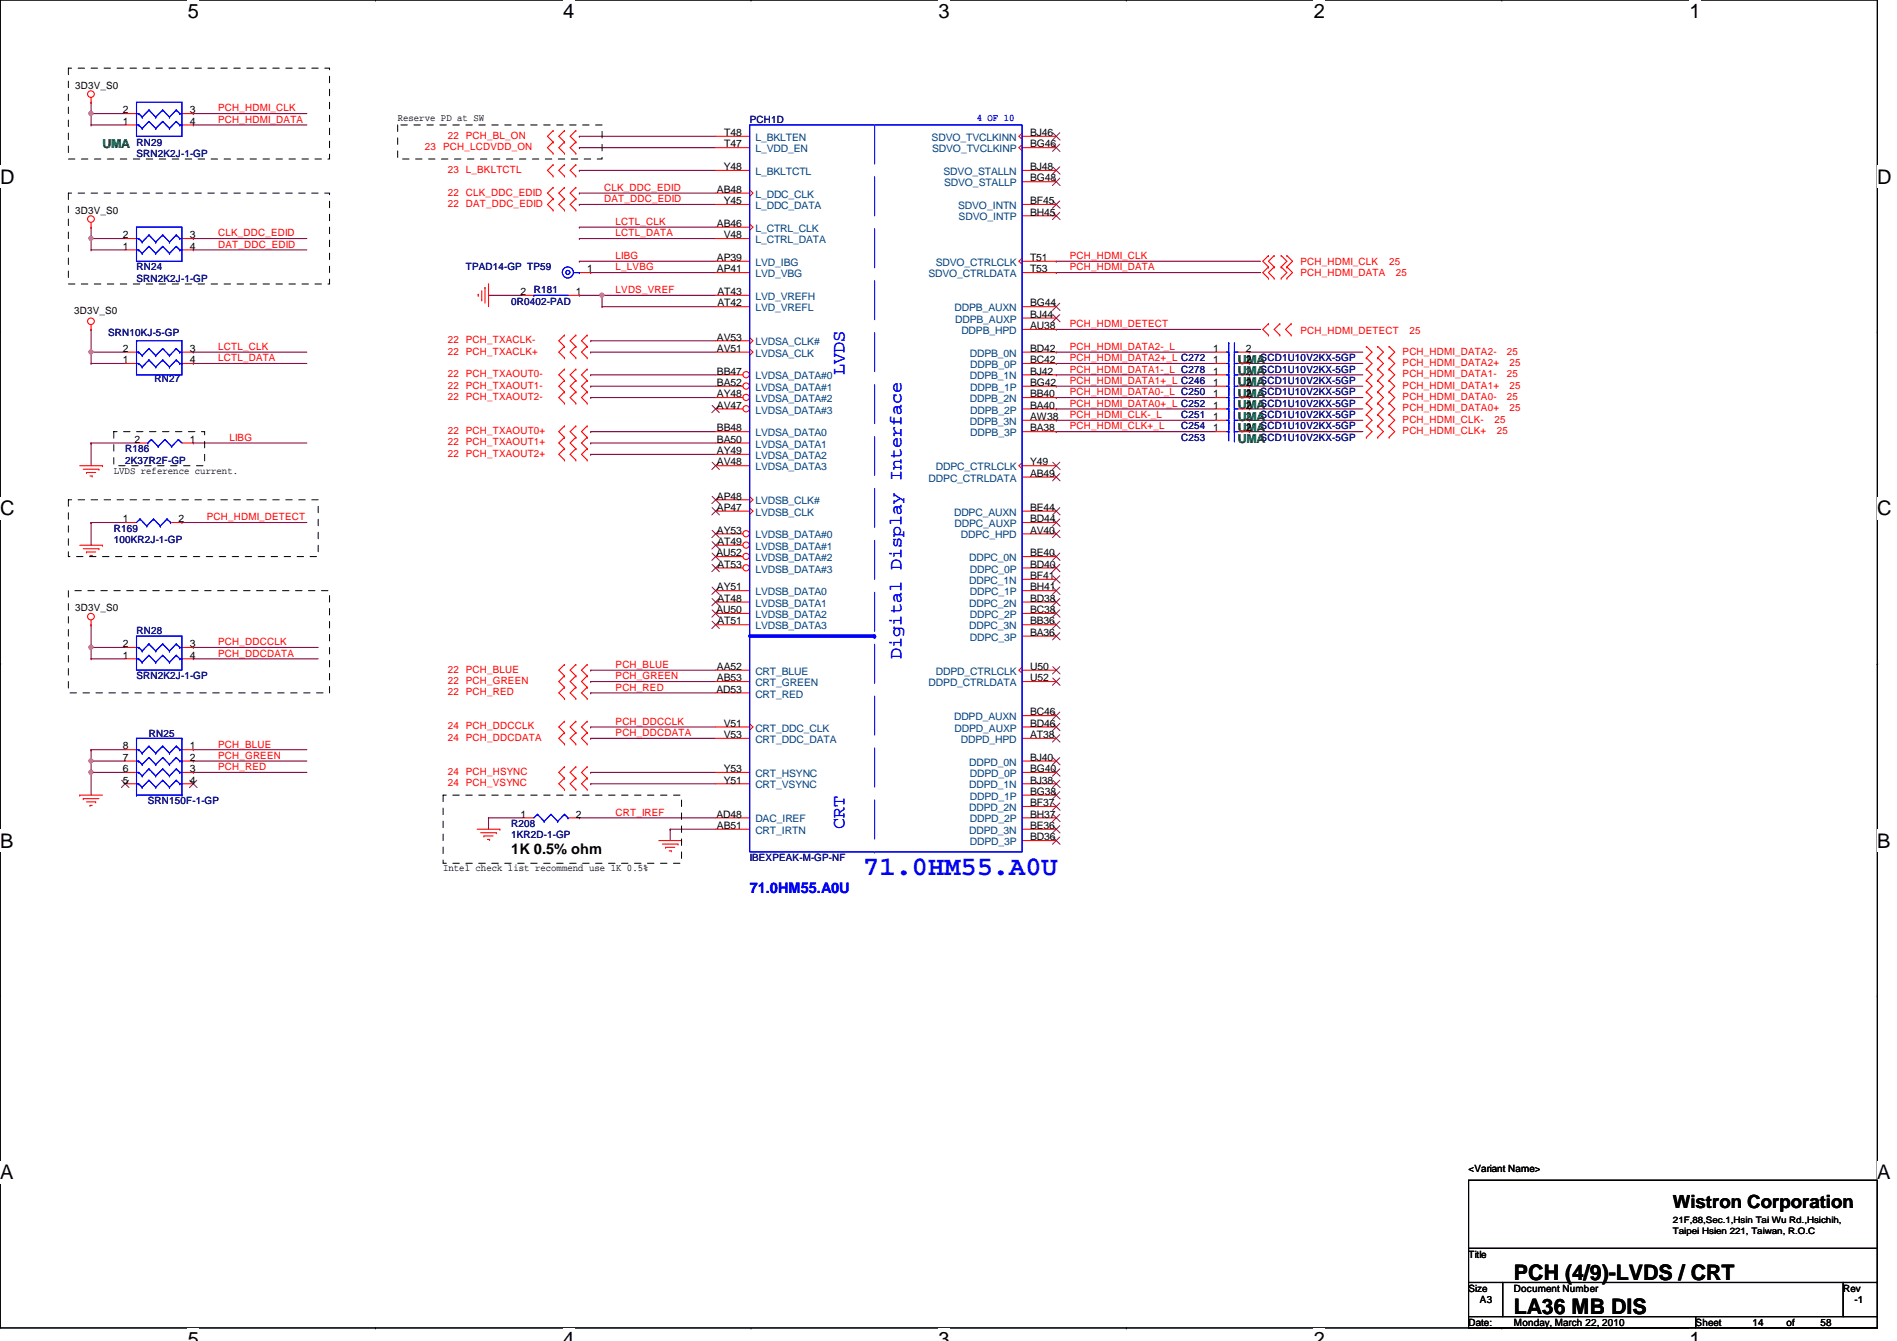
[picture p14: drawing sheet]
<svg xmlns="http://www.w3.org/2000/svg" width="297mm" height="210mm" viewBox="0 0 297 210" stroke-linecap="round" stroke-linejoin="round" font-family="sans-serif">
<defs><g id="words">
<text font-size="4.2" fill="#00f" x="135.2" y="136.9">71.0HM55.A0U</text>
<g font-size="3.3">
<text x="237.1" y="200.3">PCH (4/9)-LVDS / CRT</text>
<text x="237.1" y="205.7">LA36 MB DIS</text>
</g>
<g font-size="3.1">
<text x="29.4" y="2.8">5</text>
<text x="88.2" y="2.8">4</text>
<text x="147" y="2.8">3</text>
<text x="205.7" y="2.8">2</text>
<text x="264.5" y="2.8">1</text>
<text x="0" y="28.7">D</text>
<text x="294" y="28.7">D</text>
<text x="0" y="80.7">C</text>
<text x="294" y="80.7">C</text>
<text x="0" y="132.7">B</text>
<text x="294" y="132.7">B</text>
<text x="0" y="184.6">A</text>
<text x="294" y="184.6">A</text>
<text x="29.4" y="210.7">5</text>
<text x="88.2" y="210.7">4</text>
<text x="147" y="210.7">3</text>
<text x="205.7" y="210.7">2</text>
<text x="264.5" y="210.7">1</text>
</g>
<g font-size="2.8" fill="#00f">
<text x="132.2" y="58.7" transform="rotate(-90 132.2 58.7)">LVDS</text>
<text x="141.1" y="103.1" transform="rotate(-90 141.1 103.1)">Digital Display Interface</text>
<text x="132.2" y="129.8" transform="rotate(-90 132.2 129.8)">CRT</text>
</g>
<text font-size="2.8" x="262" y="189.1">Wistron Corporation</text>
<text font-size="2.3" x="80" y="133.7">1K 0.5% ohm</text>
<text font-size="2.3" fill="#00f" x="117.4" y="139.7">71.0HM55.A0U</text>
<g font-size="1.9" fill="#008000">
<text x="16" y="23.2">UMA</text>
<text x="193.8" y="56.9">UMA</text>
<text x="193.8" y="58.7">UMA</text>
<text x="193.8" y="60.5">UMA</text>
<text x="193.8" y="62.3">UMA</text>
<text x="193.8" y="64.1">UMA</text>
<text x="193.8" y="65.8">UMA</text>
<text x="193.8" y="67.6">UMA</text>
<text x="193.8" y="69.4">UMA</text>
</g>
<g font-size="1.6">
<text x="11.8" y="13.9">3D3V_S0</text>
<text x="19.3" y="17.7">2</text>
<text x="29.7" y="17.7">3</text>
<text x="19.3" y="19.5">1</text>
<text x="29.7" y="19.5">4</text>
<text x="62.3" y="19">Reserve PD at SW</text>
<text x="113.4" y="21.3">T48</text>
<text x="113.4" y="23.1">T47</text>
<text x="161.3" y="23.1">BG46</text>
<text x="161.3" y="21.3">BJ46</text>
<text x="113.3" y="26.6">Y48</text>
<text x="161.3" y="28.4">BG48</text>
<text x="161.3" y="26.6">BJ48</text>
<text x="11.8" y="33.4">3D3V_S0</text>
<text x="112.3" y="35.5">AB46</text>
<text x="112.3" y="30.2">AB48</text>
<text x="113.3" y="32">Y45</text>
<text x="161.3" y="33.7">BH45</text>
<text x="161.3" y="32">BF45</text>
<text x="19.3" y="39.1">1</text>
<text x="19.3" y="37.3">2</text>
<text x="29.7" y="37.3">3</text>
<text x="29.7" y="39.1">4</text>
<text x="112.3" y="40.9">AP39</text>
<text x="113.3" y="37.3">V48</text>
<text x="161.3" y="40.9">T51</text>
<text x="81.5" y="46.2">2</text>
<text x="90.2" y="46.2">1</text>
<text x="91.9" y="42.6">1</text>
<text x="112.3" y="42.6">AP41</text>
<text x="112.3" y="46.2">AT43</text>
<text x="112.3" y="48">AT42</text>
<text x="161.3" y="42.6">T53</text>
<text x="161.3" y="48">BG44</text>
<text x="11.6" y="49.1">3D3V_S0</text>
<text x="112.3" y="53.3">AV53</text>
<text x="161.3" y="49.7">BJ44</text>
<text x="161.3" y="51.5">AU38</text>
<text x="19.3" y="56.9">1</text>
<text x="19.3" y="55.1">2</text>
<text x="29.7" y="55.1">3</text>
<text x="29.7" y="56.9">4</text>
<text x="112.3" y="55.1">AV51</text>
<text x="112.3" y="58.6">BB47</text>
<text x="161.3" y="55.1">BD42</text>
<text x="161.3" y="58.6">BJ42</text>
<text x="161.3" y="56.9">BC42</text>
<text x="189.9" y="58.6">1</text>
<text x="189.9" y="55.1">1</text>
<text x="189.9" y="56.9">1</text>
<text x="195.1" y="58.6">2</text>
<text x="195.1" y="55.1">2</text>
<text x="195.1" y="56.9">2</text>
<text x="112.3" y="60.4">BA52</text>
<text x="112.3" y="62.2">AY48</text>
<text x="112.3" y="64">AV47</text>
<text x="161.3" y="62.2">BB40</text>
<text x="161.3" y="65.7">AW38</text>
<text x="161.3" y="60.4">BG42</text>
<text x="161.3" y="64">BA40</text>
<text x="189.9" y="60.4">1</text>
<text x="189.9" y="65.7">1</text>
<text x="189.9" y="62.2">1</text>
<text x="189.9" y="64">1</text>
<text x="195.1" y="60.4">2</text>
<text x="195.1" y="65.7">2</text>
<text x="195.1" y="62.2">2</text>
<text x="195.1" y="64">2</text>
<text x="21" y="69.3">2</text>
<text x="29.7" y="69.3">1</text>
<text x="112.3" y="67.5">BB48</text>
<text x="112.3" y="69.3">BA50</text>
<text x="112.3" y="71.1">AY49</text>
<text x="161.3" y="67.5">BA38</text>
<text x="189.9" y="67.5">1</text>
<text x="195.1" y="67.5">2</text>
<text x="17.8" y="74.1">LVDS reference current.</text>
<text x="112.3" y="72.9">AV48</text>
<text x="161.3" y="72.9">Y49</text>
<text x="161.3" y="74.6">AB49</text>
<text x="19.3" y="81.7">1</text>
<text x="27.9" y="81.7">2</text>
<text x="112.3" y="78.2">AP48</text>
<text x="112.3" y="80">AP47</text>
<text x="112.3" y="83.5">AY53</text>
<text x="161.3" y="80">BE44</text>
<text x="161.3" y="81.7">BD44</text>
<text x="161.3" y="83.5">AV40</text>
<text x="112.2" y="87.1">AU52</text>
<text x="112.3" y="85.3">AT49</text>
<text x="112.3" y="88.9">AT53</text>
<text x="161.3" y="87.1">BE40</text>
<text x="161.3" y="88.9">BD40</text>
<text x="11.8" y="95.7">3D3V_S0</text>
<text x="112.2" y="96">AU50</text>
<text x="112.3" y="92.4">AY51</text>
<text x="112.3" y="94.2">AT48</text>
<text x="161.3" y="90.6">BF41</text>
<text x="161.3" y="94.2">BD38</text>
<text x="161.3" y="92.4">BH41</text>
<text x="161.3" y="96">BC38</text>
<text x="19.3" y="101.3">2</text>
<text x="29.7" y="101.3">3</text>
<text x="112.3" y="97.7">AT51</text>
<text x="161.3" y="97.7">BB36</text>
<text x="161.3" y="99.5">BA36</text>
<text x="19.3" y="103.1">1</text>
<text x="29.7" y="103.1">4</text>
<text x="112.3" y="104.9">AA52</text>
<text x="112.3" y="106.6">AB53</text>
<text x="161.3" y="104.9">U50</text>
<text x="161.3" y="106.6">U52</text>
<text x="112.2" y="108.4">AD53</text>
<text x="113.3" y="113.7">V51</text>
<text x="161.3" y="112">BC46</text>
<text x="161.3" y="113.7">BD46</text>
<text x="19.3" y="119.1">7</text>
<text x="19.3" y="117.3">8</text>
<text x="29.7" y="117.3">1</text>
<text x="29.7" y="119.1">2</text>
<text x="113.3" y="115.5">V53</text>
<text x="161.3" y="119.1">BJ40</text>
<text x="161.3" y="115.5">AT38</text>
<text x="19.3" y="122.6">5</text>
<text x="19.3" y="120.9">6</text>
<text x="29.7" y="120.9">3</text>
<text x="29.7" y="122.6">4</text>
<text x="113.3" y="120.9">Y53</text>
<text x="113.3" y="122.6">Y51</text>
<text x="161.3" y="122.6">BJ38</text>
<text x="161.3" y="120.9">BG40</text>
<text x="161.3" y="124.4">BG38</text>
<text x="81.5" y="128">1</text>
<text x="90.2" y="128">2</text>
<text x="112.2" y="128">AD48</text>
<text x="112.3" y="129.8">AB51</text>
<text x="161.3" y="126.2">BF37</text>
<text x="161.3" y="129.8">BE36</text>
<text x="161.3" y="128">BH37</text>
<text x="161.3" y="131.5">BD36</text>
<text x="69.4" y="136.4">Intel check list recommend use 1K 0.5%</text>
<text x="230" y="183.5">&lt;Variant Name&gt;</text>
<text x="230" y="196.8">Title</text>
<text x="230" y="202.2">Size</text>
<text x="231.7" y="204">A3</text>
<text x="237.1" y="202.2">Document Number</text>
<text x="288.6" y="202.2">Rev</text>
<text x="290.4" y="204">-1</text>
<text x="230" y="207.5">Date:</text>
<text x="237.1" y="207.5">Monday, March 22, 2010</text>
<text x="265.5" y="207.5">Sheet</text>
<text x="274.4" y="207.5">14</text>
<text x="279.7" y="207.5">of</text>
<text x="285.1" y="207.5">58</text>
</g>
<g font-size="1.6" fill="#f00">
<text x="34.2" y="17.4">PCH_HDMI_CLK</text>
<text x="34.2" y="19.2">PCH_HDMI_DATA</text>
<text x="66.5" y="23.5">23 PCH_LCDVDD_ON</text>
<text x="70.1" y="21.7">22 PCH_BL_ON</text>
<text x="70.1" y="27.1">23 L_BKLTCTL</text>
<text x="94.6" y="29.9">CLK_DDC_EDID</text>
<text x="70.1" y="32.4">22 DAT_DDC_EDID</text>
<text x="70.1" y="30.6">22 CLK_DDC_EDID</text>
<text x="94.6" y="31.7">DAT_DDC_EDID</text>
<text x="96.4" y="35.2">LCTL_CLK</text>
<text x="34.2" y="38.8">DAT_DDC_EDID</text>
<text x="34.2" y="37">CLK_DDC_EDID</text>
<text x="96.4" y="37">LCTL_DATA</text>
<text x="96.4" y="40.6">LIBG</text>
<text x="167.5" y="40.6">PCH_HDMI_CLK</text>
<text x="203.6" y="41.4">PCH_HDMI_CLK</text>
<text x="217.5" y="41.4">25</text>
<text x="96.4" y="42.3">L_LVBG</text>
<text x="96.4" y="45.9">LVDS_VREF</text>
<text x="167.5" y="42.3">PCH_HDMI_DATA</text>
<text x="203.6" y="43.2">PCH_HDMI_DATA</text>
<text x="218.6" y="43.2">25</text>
<text x="70.1" y="53.7">22 PCH_TXACLK-</text>
<text x="167.5" y="51.2">PCH_HDMI_DETECT</text>
<text x="203.6" y="52.3">PCH_HDMI_DETECT</text>
<text x="220.7" y="52.3">25</text>
<text x="34.2" y="56.6">LCTL_DATA</text>
<text x="34.2" y="54.8">LCTL_CLK</text>
<text x="70.1" y="59.1">22 PCH_TXAOUT0-</text>
<text x="70.1" y="55.5">22 PCH_TXACLK+</text>
<text x="167.5" y="56.6">PCH_HDMI_DATA2+_L C272</text>
<text x="167.5" y="54.8">PCH_HDMI_DATA2-_L</text>
<text x="167.5" y="58.3">PCH_HDMI_DATA1-_L C278</text>
<text x="219.6" y="57.3">PCH_HDMI_DATA2+</text>
<text x="219.6" y="55.5">PCH_HDMI_DATA2-</text>
<text x="219.6" y="59.1">PCH_HDMI_DATA1-</text>
<text x="236" y="55.5">25</text>
<text x="236" y="59.1">25</text>
<text x="236.3" y="57.3">25</text>
<text x="70.1" y="60.8">22 PCH_TXAOUT1-</text>
<text x="70.1" y="62.6">22 PCH_TXAOUT2-</text>
<text x="167.5" y="60.1">PCH_HDMI_DATA1+_L C246</text>
<text x="167.5" y="63.7">PCH_HDMI_DATA0+_L C252</text>
<text x="167.5" y="65.4">PCH_HDMI_CLK-_L</text>
<text x="167.5" y="61.9">PCH_HDMI_DATA0-_L C250</text>
<text x="219.6" y="60.8">PCH_HDMI_DATA1+</text>
<text x="219.6" y="64.4">PCH_HDMI_DATA0+</text>
<text x="219.6" y="62.6">PCH_HDMI_DATA0-</text>
<text x="236" y="62.6">25</text>
<text x="236.3" y="60.8">25</text>
<text x="236.3" y="64.4">25</text>
<text x="35.9" y="69">LIBG</text>
<text x="70.1" y="67.9">22 PCH_TXAOUT0+</text>
<text x="70.1" y="69.7">22 PCH_TXAOUT1+</text>
<text x="70.1" y="71.5">22 PCH_TXAOUT2+</text>
<text x="167.5" y="67.2">PCH_HDMI_CLK+_L</text>
<text x="219.6" y="67.9">PCH_HDMI_CLK+</text>
<text x="219.6" y="66.2">PCH_HDMI_CLK-</text>
<text x="234" y="66.2">25</text>
<text x="234.4" y="67.9">25</text>
<text x="32.4" y="81.4">PCH_HDMI_DETECT</text>
<text x="34.2" y="101">PCH_DDCCLK</text>
<text x="34.2" y="102.8">PCH_DDCDATA</text>
<text x="70.1" y="105.3">22 PCH_BLUE</text>
<text x="70.1" y="107.1">22 PCH_GREEN</text>
<text x="96.4" y="104.6">PCH_BLUE</text>
<text x="96.4" y="106.3">PCH_GREEN</text>
<text x="70.1" y="108.8">22 PCH_RED</text>
<text x="96.4" y="108.1">PCH_RED</text>
<text x="96.4" y="113.5">PCH_DDCCLK</text>
<text x="34.2" y="117">PCH_BLUE</text>
<text x="34.2" y="118.8">PCH_GREEN</text>
<text x="70.1" y="114.2">24 PCH_DDCCLK</text>
<text x="70.1" y="116">24 PCH_DDCDATA</text>
<text x="96.4" y="115.2">PCH_DDCDATA</text>
<text x="34.2" y="120.6">PCH_RED</text>
<text x="70.1" y="121.3">24 PCH_HSYNC</text>
<text x="70.1" y="123.1">24 PCH_VSYNC</text>
<text x="96.4" y="127.7">CRT_IREF</text>
</g>
<g font-size="1.6" fill="#000080">
<text x="21.4" y="22.8">RN29</text>
<text x="117.4" y="19.2">PCH1D</text>
<text x="21.4" y="24.6">SRN2K2J-1-GP</text>
<text x="21.4" y="42.3">RN24</text>
<text x="21.4" y="44.1">SRN2K2J-1-GP</text>
<text x="72.9" y="42.3">TPAD14-GP TP59</text>
<text x="80" y="47.7">0R0402-PAD</text>
<text x="83.6" y="45.9">R181</text>
<text x="16.9" y="52.7">SRN10KJ-5-GP</text>
<text x="24.2" y="59.8">RN27</text>
<text x="197.4" y="56.6">SCD1U10V2KX-5GP</text>
<text x="197.4" y="58.3">SCD1U10V2KX-5GP</text>
<text x="185" y="65.4">C251</text>
<text x="197.4" y="60.1">SCD1U10V2KX-5GP</text>
<text x="197.4" y="61.9">SCD1U10V2KX-5GP</text>
<text x="197.4" y="63.7">SCD1U10V2KX-5GP</text>
<text x="197.4" y="65.4">SCD1U10V2KX-5GP</text>
<text x="19.6" y="70.8">R186</text>
<text x="185" y="67.2">C254</text>
<text x="185" y="69">C253</text>
<text x="197.4" y="67.2">SCD1U10V2KX-5GP</text>
<text x="197.4" y="69">SCD1U10V2KX-5GP</text>
<text x="19.6" y="72.6">2K37R2F-GP</text>
<text x="17.8" y="83.2">R169</text>
<text x="17.8" y="85">100KR2J-1-GP</text>
<text x="21.4" y="99.2">RN28</text>
<text x="21.4" y="106.3">SRN2K2J-1-GP</text>
<text x="23.3" y="115.4">RN25</text>
<text x="23.2" y="125.9">SRN150F-1-GP</text>
<text x="80" y="129.5">R208</text>
<text x="80" y="131.2">1KR2D-1-GP</text>
<text x="117.4" y="134.8">IBEXPEAK-M-GP-NF</text>
</g>
<g font-size="1.6" fill="#004080">
<text x="118.3" y="22.1">L_BKLTEN</text>
<text x="118.3" y="23.8">L_VDD_EN</text>
<text x="145.9" y="22.1">SDVO_TVCLKINN</text>
<text x="146" y="23.8">SDVO_TVCLKINP</text>
<text x="118.3" y="27.4">L_BKLTCTL</text>
<text x="147.7" y="27.4">SDVO_STALLN</text>
<text x="147.8" y="29.2">SDVO_STALLP</text>
<text x="118.3" y="30.9">L_DDC_CLK</text>
<text x="118.3" y="32.7">L_DDC_DATA</text>
<text x="150" y="32.7">SDVO_INTN</text>
<text x="150.1" y="34.5">SDVO_INTP</text>
<text x="118.3" y="36.3">L_CTRL_CLK</text>
<text x="118.3" y="38.1">L_CTRL_DATA</text>
<text x="118.3" y="41.6">LVD_IBG</text>
<text x="146.5" y="41.6">SDVO_CTRLCLK</text>
<text x="118.3" y="46.9">LVD_VREFH</text>
<text x="118.3" y="43.4">LVD_VBG</text>
<text x="145.4" y="43.4">SDVO_CTRLDATA</text>
<text x="118.3" y="48.7">LVD_VREFL</text>
<text x="149.5" y="48.7">DDPB_AUXN</text>
<text x="149.6" y="50.5">DDPB_AUXP</text>
<text x="150.5" y="52.3">DDPB_HPD</text>
<text x="118.3" y="54.1">LVDSA_CLK#</text>
<text x="118.3" y="55.8">LVDSA_CLK</text>
<text x="118.3" y="59.4">LVDSA_DATA#0</text>
<text x="151.8" y="55.8">DDPB_0N</text>
<text x="151.8" y="59.4">DDPB_1N</text>
<text x="151.9" y="57.6">DDPB_0P</text>
<text x="118.3" y="61.2">LVDSA_DATA#1</text>
<text x="118.3" y="62.9">LVDSA_DATA#2</text>
<text x="118.3" y="64.7">LVDSA_DATA#3</text>
<text x="151.8" y="62.9">DDPB_2N</text>
<text x="151.9" y="61.2">DDPB_1P</text>
<text x="151.9" y="64.7">DDPB_2P</text>
<text x="118.3" y="68.3">LVDSA_DATA0</text>
<text x="118.3" y="70.1">LVDSA_DATA1</text>
<text x="118.3" y="71.8">LVDSA_DATA2</text>
<text x="151.8" y="66.5">DDPB_3N</text>
<text x="151.9" y="68.3">DDPB_3P</text>
<text x="118.3" y="73.6">LVDSA_DATA3</text>
<text x="145.4" y="75.4">DDPC_CTRLDATA</text>
<text x="146.6" y="73.6">DDPC_CTRLCLK</text>
<text x="118.3" y="79">LVDSB_CLK#</text>
<text x="118.3" y="80.7">LVDSB_CLK</text>
<text x="149.4" y="80.7">DDPC_AUXN</text>
<text x="149.5" y="82.5">DDPC_AUXP</text>
<text x="118.3" y="84.3">LVDSB_DATA#0</text>
<text x="118.3" y="86.1">LVDSB_DATA#1</text>
<text x="118.3" y="87.8">LVDSB_DATA#2</text>
<text x="118.3" y="89.6">LVDSB_DATA#3</text>
<text x="150.4" y="84.3">DDPC_HPD</text>
<text x="151.8" y="87.8">DDPC_0N</text>
<text x="151.8" y="89.6">DDPC_0P</text>
<text x="118.3" y="93.2">LVDSB_DATA0</text>
<text x="118.3" y="95">LVDSB_DATA1</text>
<text x="151.8" y="91.4">DDPC_1N</text>
<text x="151.8" y="95">DDPC_2N</text>
<text x="151.8" y="93.2">DDPC_1P</text>
<text x="118.3" y="96.7">LVDSB_DATA2</text>
<text x="118.3" y="98.5">LVDSB_DATA3</text>
<text x="151.8" y="98.5">DDPC_3N</text>
<text x="151.8" y="96.7">DDPC_2P</text>
<text x="151.8" y="100.3">DDPC_3P</text>
<text x="118.3" y="105.6">CRT_BLUE</text>
<text x="118.3" y="107.4">CRT_GREEN</text>
<text x="145.4" y="107.4">DDPD_CTRLDATA</text>
<text x="146.6" y="105.6">DDPD_CTRLCLK</text>
<text x="118.3" y="109.2">CRT_RED</text>
<text x="149.4" y="112.7">DDPD_AUXN</text>
<text x="118.3" y="114.5">CRT_DDC_CLK</text>
<text x="118.3" y="116.3">CRT_DDC_DATA</text>
<text x="149.5" y="114.5">DDPD_AUXP</text>
<text x="150.4" y="116.3">DDPD_HPD</text>
<text x="151.8" y="119.8">DDPD_0N</text>
<text x="118.3" y="121.6">CRT_HSYNC</text>
<text x="118.3" y="123.4">CRT_VSYNC</text>
<text x="151.8" y="123.4">DDPD_1N</text>
<text x="151.8" y="121.6">DDPD_0P</text>
<text x="151.8" y="125.2">DDPD_1P</text>
<text x="118.3" y="130.5">CRT_IRTN</text>
<text x="118.3" y="128.7">DAC_IREF</text>
<text x="151.8" y="127">DDPD_2N</text>
<text x="151.8" y="130.5">DDPD_3N</text>
<text x="151.8" y="128.7">DDPD_2P</text>
<text x="151.8" y="132.3">DDPD_3P</text>
</g>
<text font-size="1.6" fill="#00f" x="152.9" y="19">4 OF 10</text>
<g font-size="1.4">
<text x="262" y="191.4">21F,88,Sec.1,Hsin Tai Wu Rd.,Hsichih,</text>
<text x="262" y="193.2">Taipei Hsien 221, Taiwan, R.O.C</text>
</g>
</g></defs>
<path d="M0 0h294v207.9h-294z" fill="none" stroke="#000" stroke-width=".17"/>
<g fill="#fff">
<path d="M29.4 0h1.8v3.5h-1.8z"/>
<path d="M29.4 207.9h1.8v2h-1.8z"/>
</g>
<path d="M58.8 0h.1M58.8 207.9h.1" fill="none" stroke="#000" stroke-width=".17"/>
<g fill="#fff">
<path d="M88.2 0h1.7v3.5h-1.7z"/>
<path d="M88.2 207.9h1.7v2h-1.7z"/>
</g>
<path d="M117.6 0h.1M117.6 207.9h.1" fill="none" stroke="#000" stroke-width=".17"/>
<g fill="#fff">
<path d="M147 0h1.7v3.5h-1.7z"/>
<path d="M147 207.9h1.7v2h-1.7z"/>
</g>
<path d="M176.4 0h.1M176.4 207.9h.1" fill="none" stroke="#000" stroke-width=".17"/>
<g fill="#fff">
<path d="M205.7 0h1.8v3.5h-1.8z"/>
<path d="M205.7 207.9h1.8v2h-1.8z"/>
</g>
<path d="M235.2 0h.1M235.2 207.9h.1" fill="none" stroke="#000" stroke-width=".17"/>
<g fill="#fff">
<path d="M264.5 0h1.8v3.5h-1.8z"/>
<path d="M264.5 207.9h1.8v2h-1.8z"/>
<path d="M0 26h2.3v3.4h-2.3z"/>
<path d="M294 26h2.2v3.4h-2.2z"/>
<path d="M0 77.9h2.3v3.5h-2.3z"/>
<path d="M294 77.9h2.2v3.5h-2.2z"/>
</g>
<path d="M0 51.9h.1M294 51.9h.1" fill="none" stroke="#000" stroke-width=".17"/>
<g fill="#fff">
<path d="M0 129.9h2.1v3.4h-2.1z"/>
<path d="M294 129.9h2v3.4h-2z"/>
</g>
<path d="M0 103.9h.1M294 103.9h.1" fill="none" stroke="#000" stroke-width=".17"/>
<path d="M0 103.9h.1M294 103.9h.1" fill="none" stroke="#000" stroke-width=".16"/>
<g fill="#fff">
<path d="M0 181.8h2.1v3.5h-2.1z"/>
<path d="M294 181.8h2v3.5h-2z"/>
</g>
<path d="M0 155.9h.1M294 155.9h.1" fill="none" stroke="#000" stroke-width=".17"/>
<g fill="none" stroke="#800040" stroke-width=".17">
<path d="M90.7 35.6h.1M90.7 21.3h.1M90.7 37.3h.1M90.7 35.6h21.4M90.7 21.3h21.4M90.7 37.3h21.4M14.3 56.9h.1M14.3 51.6h.1M14.3 55.1h.1M14.3 56.9h5.3M14.3 55.1h5.3M14.3 51.6v5.3"/>
<path d="M90.7 40.9h.1M90.7 40.9h21.4M165.4 42.7h.1M165.4 42.7h32M195.6 56.9h.1M195.6 55.1h.1M195.6 58.7h.1M195.6 56.9h17.8M195.6 55.1h17.8M195.6 58.7h17.8M14.3 69.3h.1M14.3 69.3h7.1"/>
<path d="M30.3 69.3h.1M30.3 69.3h17.7M195.6 67.6h.1M195.6 60.5h.1M195.6 64h.1M195.6 65.8h.1M195.6 62.2h.1M195.6 67.6h17.8M195.6 60.5h17.8M195.6 64h17.8M195.6 65.8h17.8M195.6 62.2h17.8"/>
<path d="M14.3 117.3h.1M14.3 117.3v1.8M92.5 104.9h.1M92.5 106.7h.1M92.5 108.5h.1M92.5 104.9h19.6M92.5 106.7h19.6M92.5 108.5h19.6M92.5 120.9h.1M92.5 122.7h.1M92.5 120.9h19.6M92.5 122.7h19.6"/>
</g>
<circle cx="14.2" cy="55.1" r=".32" fill="#f0f"/>
<circle cx="14.2" cy="55.1" r=".32" fill="none" stroke="#f0f" stroke-width=".17"/>
<g fill="none" stroke="#800040" stroke-width=".17">
<path d="M90.7 23.1h.1M90.7 23.1h21.4M30.3 56.9h.1M30.3 55.1h.1M30.3 56.9h17.7M30.3 55.1h17.7M92.5 53.3h.1M92.5 58.7h.1M92.5 55.1h.1M92.5 42.7h.1M92.5 55.1h19.6M92.5 53.3h19.6"/>
<path d="M92.5 58.7h19.6M92.5 42.7h19.6M165.4 51.6h.1M165.4 51.6h32M14.3 69.3h.1M14.3 69.3v3.6M92.5 67.6h.1M92.5 71.1h.1M92.5 69.3h.1M92.5 60.5h.1M92.5 62.2h.1M92.5 67.6h19.6"/>
<path d="M92.5 71.1h19.6M92.5 69.3h19.6M92.5 60.5h19.6M92.5 62.2h19.6M14.3 119.1h.1M14.3 119.1v1.8M76.5 128h.1M76.5 128h5.3M76.5 128v1.8M90.7 128h.1M90.7 128h21.4M104.9 129.8h.1"/>
<path d="M104.9 129.8h7.2M104.9 129.8v1.8"/>
</g>
<circle cx="14.2" cy="119.1" r=".32" fill="#f0f"/>
<circle cx="14.2" cy="119.1" r=".32" fill="none" stroke="#f0f" stroke-width=".17"/>
<path d="M30.3 117.3h.1M30.3 117.3h17.7M14.3 120.9h.1M14.3 120.9v3.6" fill="none" stroke="#800040" stroke-width=".17"/>
<circle cx="14.2" cy="120.9" r=".32" fill="#f0f"/>
<circle cx="14.2" cy="120.9" r=".32" fill="none" stroke="#f0f" stroke-width=".17"/>
<g fill="none" stroke="#800040" stroke-width=".17">
<path d="M94.3 48h.1M94.3 46.2h.1M94.3 48h17.8M94.3 46.2h17.8M94.3 46.2v1.8M165.4 56.9h.1M165.4 55.1h.1M165.4 58.7h.1M165.4 56.9h24.9M165.4 55.1h24.9M165.4 58.7h24.9M165.4 67.6h.1"/>
<path d="M165.4 60.5h.1M165.4 64h.1M165.4 65.8h.1M165.4 62.2h.1M165.4 67.6h24.9M165.4 60.5h24.9M165.4 64h24.9M165.4 65.8h24.9M165.4 62.2h24.9M14.3 117.3h.1M14.3 119.1h.1M14.3 119.1h5.3"/>
<path d="M14.3 117.3h5.3M30.3 119.1h.1M30.3 119.1h17.7M14.3 120.9h.1M14.3 120.9h5.3M30.3 120.9h.1M30.3 120.9h17.7"/>
</g>
<circle cx="94.2" cy="46.2" r=".32" fill="#f0f"/>
<circle cx="94.2" cy="46.2" r=".32" fill="none" stroke="#f0f" stroke-width=".17"/>
<g fill="none" stroke="#800040" stroke-width=".17">
<path d="M14.3 35.6h.1M14.3 37.3h.1M14.3 39.1h.1M14.3 35.6v3.5M14.3 39.1h5.3M14.3 37.3h5.3M30.3 39.1h.1M30.3 37.3h.1M30.3 39.1h17.7M30.3 37.3h17.7M90.7 30.2h.1M90.7 32h.1"/>
<path d="M90.7 26.7h.1M90.7 30.2h21.4M90.7 32h21.4M90.7 26.7h21.4M76.5 46.2h.1M76.5 46.2h5.3M90.7 46.2h.1M90.7 46.2h3.6M165.4 40.9h.1M165.4 40.9h32M92.5 115.6h.1M92.5 113.8h.1"/>
<path d="M92.5 115.6h19.6M92.5 113.8h19.6"/>
</g>
<circle cx="14.2" cy="37.3" r=".32" fill="#f0f"/>
<circle cx="14.2" cy="37.3" r=".32" fill="none" stroke="#f0f" stroke-width=".17"/>
<path d="M14.3 97.8h.1M14.3 97.8v5.3M14.3 101.3h.1M14.3 103.1h.1M14.3 101.3h5.3M14.3 103.1h5.3" fill="none" stroke="#800040" stroke-width=".17"/>
<circle cx="14.2" cy="101.3" r=".32" fill="#f0f"/>
<circle cx="14.2" cy="101.3" r=".32" fill="none" stroke="#f0f" stroke-width=".17"/>
<g fill="none" stroke="#800040" stroke-width=".17">
<path d="M14.3 17.8h.1M14.3 16h.1M14.3 19.6h.1M14.3 19.6h5.3M14.3 17.8h5.3M14.3 16v3.6M30.3 19.6h.1M30.3 17.8h.1M30.3 19.6h17.7M30.3 17.8h17.7M30.3 103.1h.1M30.3 101.3h.1"/>
<path d="M30.3 103.1h19.5M30.3 101.3h19.5"/>
</g>
<circle cx="14.2" cy="17.8" r=".32" fill="#f0f"/>
<circle cx="14.2" cy="17.8" r=".32" fill="none" stroke="#f0f" stroke-width=".17"/>
<path d="M14.3 81.8h.1M14.3 81.8h5.3M14.3 81.8v3.5M28.5 81.8h.1M28.5 81.8h19.5" fill="none" stroke="#800040" stroke-width=".17"/>
<g fill="none" stroke="#f00" stroke-width=".17">
<path d="M14.3 16h.1M14.3 15.3v.7M19.6 19.6h1.8M19.6 17.8h1.8M28.5 19.6h1.8M28.5 17.8h1.8M14.3 35.6h.1M14.3 34.8v.8M19.6 39.1h1.8M19.6 37.3h1.8M28.5 39.1h1.8M28.5 37.3h1.8"/>
<path d="M86.6 22.2h.1M86.6 20.4h.1M86.6 24h.1M86.6 32.9h.1M86.6 31.1h.1M86.6 29.3h.1M86.6 27.6h.1M86.6 25.8h.1M86.6 22.2l-.9 .9 .9 .9M86.6 20.4l-.9 .9 .9 .9M86.6 25.8l-.9 .9 .9 .9M86.6 29.3l-.9 .9 .9 .9"/>
<path d="M86.6 31.1l-.9 .9 .9 .9M88.4 20.4h.1M88.4 22.2h.1M88.4 24h.1M88.4 31.1h.1M88.4 32.9h.1M88.4 29.3h.1M88.4 25.8h.1M88.4 27.6h.1M88.4 20.4l-.9 .9 .9 .9M88.4 22.2l-.9 .9 .9 .9M88.4 31.1l-.9 .9 .9 .9"/>
<path d="M88.4 29.3l-.9 .9 .9 .9M88.4 25.8l-.9 .9 .9 .9M90.2 22.2h.1M90.2 20.4h.1M90.2 24h.1M90.2 32.9h.1M90.2 31.1h.1M90.2 29.3h.1M90.2 27.6h.1M90.2 25.8h.1M90.2 22.2l-.9 .9 .9 .9M90.2 20.4l-.9 .9 .9 .9"/>
<path d="M90.2 25.8l-.9 .9 .9 .9M90.2 29.3l-.9 .9 .9 .9M90.2 31.1l-.9 .9 .9 .9M112.1 37.3h5.3M112.1 26.7h5.3M112.1 21.3h5.3M112.1 35.6h5.3M112.1 30.2h5.3M112.1 32h5.3M112.1 23.1h5.3M117.4 35.1l.5 .5-.5 .5M117.4 29.7l.5 .5-.5 .5"/>
<path d="M14.3 51.6h.1M14.3 50.8v.8M19.6 56.9h1.8M19.6 55.1h1.8M28.5 56.9h1.8M28.5 55.1h1.8M74.9 46.1h.1M74.9 46.1v.3M75.4 46.9h.1M75.4 45.5v1.4M75.9 45h.1M75.9 45v2.5"/>
<path d="M76.5 44.4h.1M76.5 44.4v3.6M81.8 46.2h1.8M88.4 59.6h.1M88.4 57.8h.1M88.4 54.2h.1M88.4 52.5h.1M88.4 56h.1M88.4 59.6l-.9 .9 .9 .8M88.4 54.2l-.9 .9 .9 .9M88.4 57.8l-.9 .9 .9 .9M88.4 52.5l-.9 .8 .9 .9"/>
<path d="M88.9 46.2h1.8M90.2 57.8h.1M90.2 59.6h.1M90.2 52.5h.1M90.2 54.2h.1M90.2 56h.1M90.2 57.8l-.9 .9 .9 .9M90.2 59.6l-.9 .9 .9 .8M90.2 52.5l-.9 .8 .9 .9M90.2 54.2l-.9 .9 .9 .9M90.7 42.7h1.8M91.9 59.6h.1"/>
<path d="M91.9 57.8h.1M91.9 54.2h.1M91.9 52.5h.1M91.9 56h.1M91.9 59.6l-.8 .9 .8 .8M91.9 57.8l-.8 .9 .8 .9M91.9 52.5l-.8 .8 .8 .9M91.9 54.2l-.8 .9 .8 .9M112.1 55.1h5.3M112.1 53.3h5.3M117.4 52.8l.5 .5-.5 .5M117.4 54.6l.5 .5-.5 .5"/>
<path d="M190.3 56.9h1.8M190.3 55.1h1.8M190.3 58.7h1.8M193.8 56.9h1.8M193.8 55.1h1.8M193.8 58.7h1.8M198.6 52.5h.1M198.6 50.7h.1M198.6 41.8h.1M198.6 40h.1M198.6 43.6h.1M198.6 50.7l-.9 .9 .9 .9"/>
<path d="M198.6 40l-.9 .9 .9 .9M198.6 41.8l-.9 .9 .9 .9M199.5 41.8h.1M199.5 40h.1M199.5 43.6h.1M199.5 40l-.9 .9 .9 .9M199.5 41.8l-.9 .9 .9 .9M200.4 50.7h.1M200.4 52.5h.1M200.4 50.7l-.9 .9 .9 .9M200.6 40h.1M200.6 41.8h.1"/>
<path d="M200.6 43.6h.1M200.6 40l.9 .9-.9 .9M200.6 41.8l.9 .9-.9 .9M201.5 41.8h.1M201.5 40h.1M201.5 43.6h.1M201.5 40l.9 .9-.9 .9M201.5 41.8l.9 .9-.9 .9M202.2 52.5h.1M202.2 50.7h.1M202.2 50.7l-.9 .9 .9 .9M213.9 57.8h.1"/>
<path d="M213.9 56h.1M213.9 59.6h.1M213.9 54.2h.1M213.9 54.2l.9 .9-.9 .9M213.9 57.8l.9 .9-.9 .9M213.9 56l.9 .9-.9 .9M213.9 59.6l.9 .9-.9 .8M215.7 56h.1M215.7 57.8h.1M215.7 59.6h.1M215.7 54.2h.1M215.7 56l.9 .9-.9 .9"/>
<path d="M215.7 54.2l.9 .9-.9 .9M215.7 57.8l.9 .9-.9 .9M215.7 59.6l.9 .9-.9 .8M217.5 57.8h.1M217.5 56h.1M217.5 59.6h.1M217.5 54.2h.1M217.5 57.8l.9 .9-.9 .9M217.5 54.2l.9 .9-.9 .9M217.5 59.6l.9 .9-.9 .8M217.5 56l.9 .9-.9 .9M12.5 72.9h3.5"/>
<path d="M13 73.4h2.5M13.5 74h.1M13.5 74h1.5M14.1 74.5h.3M14.4 74.5h.1M15.5 73.4h.1M16 72.9h.1M21.4 69.3h1.8M28.5 69.3h1.8M88.4 68.5h.1M88.4 66.7h.1M88.4 70.2h.1"/>
<path d="M88.4 72h.1M88.4 61.3h.1M88.4 63.1h.1M88.4 68.5l-.9 .8 .9 .9M88.4 70.2l-.9 .9 .9 .9M88.4 66.7l-.9 .9 .9 .9M88.4 61.3l-.9 .9 .9 .9M90.2 66.7h.1M90.2 68.5h.1M90.2 70.2h.1M90.2 72h.1M90.2 61.3h.1"/>
<path d="M90.2 63.1h.1M90.2 66.7l-.9 .9 .9 .9M90.2 68.5l-.9 .8 .9 .9M90.2 70.2l-.9 .9 .9 .9M90.2 61.3l-.9 .9 .9 .9M91.9 68.5h.1M91.9 66.7h.1M91.9 70.2h.1M91.9 72h.1M91.9 61.3h.1M91.9 63.1h.1M91.9 68.5l-.8 .8 .8 .9"/>
<path d="M91.9 66.7l-.8 .9 .8 .9M91.9 70.2l-.8 .9 .8 .9M91.9 61.3l-.8 .9 .8 .9M190.3 60.5h1.8M190.3 65.8h1.8M190.3 67.6h1.8M190.3 62.2h1.8M190.3 64h1.8M193.8 60.5h1.8M193.8 65.8h1.8M193.8 67.6h1.8M193.8 62.2h1.8"/>
<path d="M193.8 64h1.8M213.9 68.5h.1M213.9 66.7h.1M213.9 61.3h.1M213.9 64.9h.1M213.9 63.1h.1M213.9 64.9l.9 .9-.9 .9M213.9 66.7l.9 .9-.9 .9M213.9 63.1l.9 .9-.9 .9M213.9 61.3l.9 .9-.9 .9M215.7 66.7h.1M215.7 68.5h.1"/>
<path d="M215.7 61.3h.1M215.7 63.1h.1M215.7 64.9h.1M215.7 66.7l.9 .9-.9 .9M215.7 64.9l.9 .9-.9 .9M215.7 61.3l.9 .9-.9 .9M215.7 63.1l.9 .9-.9 .9M217.5 68.5h.1M217.5 66.7h.1M217.5 61.3h.1M217.5 64.9h.1M217.5 63.1h.1"/>
<path d="M217.5 64.9l.9 .9-.9 .9M217.5 63.1l.9 .9-.9 .9M217.5 66.7l.9 .9-.9 .9M217.5 61.3l.9 .9-.9 .9M12.5 85.3h3.5M13 85.9h2.5M13.5 86.4h.1M13.5 86.4h1.5M14.1 87h.3M14.3 97.8h.1M14.3 97.1v.7M14.4 87h.1"/>
<path d="M15.5 85.9h.1M16 85.3h.1M19.6 81.8h1.8M26.7 81.8h1.8M19.6 103.1h1.8M19.6 101.3h1.8M19.6 117.3h1.8M19.6 119.1h1.8M28.5 103.1h1.8M28.5 101.3h1.8M28.5 117.3h1.8M28.5 119.1h1.8"/>
<path d="M88.4 114.7h.1M88.4 112.9h.1M88.4 116.5h.1M88.4 105.8h.1M88.4 104h.1M88.4 109.3h.1M88.4 107.6h.1M88.4 114.7l-.9 .9 .9 .9M88.4 112.9l-.9 .9 .9 .9M88.4 105.8l-.9 .9 .9 .9M88.4 107.6l-.9 .9 .9 .8M88.4 104l-.9 .9 .9 .9"/>
<path d="M90.2 112.9h.1M90.2 114.7h.1M90.2 116.5h.1M90.2 104h.1M90.2 105.8h.1M90.2 107.6h.1M90.2 109.3h.1M90.2 112.9l-.9 .9 .9 .9M90.2 114.7l-.9 .9 .9 .9M90.2 104l-.9 .9 .9 .9M90.2 105.8l-.9 .9 .9 .9M90.2 107.6l-.9 .9 .9 .8"/>
<path d="M91.9 114.7h.1M91.9 112.9h.1M91.9 116.5h.1M91.9 105.8h.1M91.9 104h.1M91.9 109.3h.1M91.9 107.6h.1M91.9 114.7l-.8 .9 .8 .9M91.9 112.9l-.8 .9 .8 .9M91.9 105.8l-.8 .9 .8 .9M91.9 104l-.8 .9 .8 .9M91.9 107.6l-.8 .9 .8 .8"/>
<path d="M12.5 124.5h.1M12.5 124.5h3.5M13 125h.1M13 125h2.5M13.5 125.5h1.5M14.1 126.1h.1M14.1 126.1h.3M15 125.5h.1M19.6 120.9h1.8M19.6 122.7h1.8M28.5 120.9h1.8M28.5 122.7h1.8"/>
<path d="M74.7 129.8h3.6M75.3 130.3h2.4M75.8 130.9h.1M75.8 130.9h1.4M76.3 131.4h.4M76.7 131.4h.1M77.7 130.3h.1M78.3 129.8h.1M81.8 128h1.8M88.4 121.8h.1M88.4 120h.1M88.4 123.6h.1"/>
<path d="M88.4 121.8l-.9 .9 .9 .9M88.4 120l-.9 .9 .9 .9M88.9 128h1.8M90.2 120h.1M90.2 121.8h.1M90.2 123.6h.1M90.2 120l-.9 .9 .9 .9M90.2 121.8l-.9 .9 .9 .9M91.9 121.8h.1M91.9 120h.1M91.9 123.6h.1M91.9 121.8l-.8 .9 .8 .9"/>
<path d="M91.9 120l-.8 .9 .8 .9M103.2 131.6h3.5M103.7 132.1h2.5M104.2 132.6h.1M104.2 132.6h1.5M104.8 133.2h.3M105.1 133.2h.1M106.2 132.1h.1M106.7 131.6h.1"/>
<circle cx="14.2" cy="14.7" r=".52"/>
<circle cx="14.2" cy="34.3" r=".52"/>
<circle cx="14.2" cy="50.3" r=".52"/>
<circle cx="14.2" cy="96.5" r=".52"/>
</g>
<path d="M230 184.7h64v10.7h-64zM230 195.4h64v5.3h-64zM230 200.7h5.3v5.4h-5.3zM230 206.1h35.5v1.8h-35.5zM235.3 200.7h53.3v5.4h-53.3zM265.5 206.1h28.5v1.8h-28.5zM288.6 200.7h5.4v5.4h-5.4z" fill="none" stroke="#000" stroke-width=".17"/>
<path d="M10.7 10.7h40.9v14.2h-40.9zM62.3 19.6h32v5.3h-32zM10.7 30.2h40.9v14.2h-40.9zM10.7 78.2h39.1v8.9h-39.1zM17.8 67.6h14.2v5.3h-14.2zM10.7 92.5h40.9v16h-40.9zM69.4 124.5h37.3v10.6h-37.3z" fill="none" stroke="#000" stroke-width=".16" stroke-dasharray="1 1 1 1 1 1 1 1"/>
<g fill="none" stroke="#00f" stroke-width=".17">
<path d="M21.4 16h7.1v5.3h-7.1zM21.4 17.8h.1M21.4 19.6h.3M21.4 17.8h.3M21.7 19.6h.1M21.7 17.8h.1M21.7 19.6l.6 .5M21.7 17.8l.6 .5M22.3 18.3h.1M23.3 19h.1M23.3 17.2h.1M23.3 19l-1 1.1"/>
<path d="M23.3 19l1.1 1.1M23.3 17.2l1.1 1.1M23.3 17.2l-1 1.1M24.4 18.3h.1M25.5 19h.1M25.5 17.2h.1M25.5 19l-1.1 1.1M25.5 19l1 1.1M25.5 17.2l1 1.1M25.5 17.2l-1.1 1.1M26.5 18.3h.1M27.6 19h.1"/>
<path d="M27.6 17.2h.1M27.6 19l-1.1 1.1M27.6 19l.5 .6M27.6 17.2l.5 .6M27.6 17.2l-1.1 1.1M28.1 19.6h.1M28.1 17.8h.1M28.1 19.6h.4M28.1 17.8h.4M28.5 19.6h.1M21.4 35.6h7.1v5.3h-7.1zM21.4 37.3h.1"/>
<path d="M21.4 39.1h.3M21.4 37.3h.3M21.7 39.1h.1M21.7 37.3h.1M21.7 39.1l.6 .6M21.7 37.3l.6 .6M22.3 39.7h.1M22.3 37.9h.1M22.3 20.1h.1M23.3 38.6h.1M23.3 36.8h.1M23.3 38.6l-1 1.1"/>
<path d="M23.3 38.6l1.1 1.1M23.3 36.8l1.1 1.1M23.3 36.8l-1 1.1M24.4 39.7h.1M24.4 37.9h.1M24.4 20.1h.1M25.5 38.6h.1M25.5 36.8h.1M25.5 38.6l-1.1 1.1M25.5 38.6l1 1.1M25.5 36.8l1 1.1M25.5 36.8l-1.1 1.1"/>
<path d="M26.5 39.7h.1M26.5 37.9h.1M26.5 20.1h.1M27.6 38.6h.1M27.6 36.8h.1M27.6 38.6l-1.1 1.1M27.6 38.6l.5 .5M27.6 36.8l.5 .5M27.6 36.8l-1.1 1.1M28.1 39.1h.1M28.1 37.3h.1M28.1 39.1h.4"/>
<path d="M28.1 37.3h.4M28.5 39.1h.1M21.4 53.3h7.1v5.4h-7.1zM21.4 55.1h.1M21.4 56.9h.3M21.4 55.1h.3M21.7 56.9h.1M21.7 55.1h.1M21.7 56.9l.6 .5M21.7 55.1l.6 .6M22.3 57.4h.1M22.3 55.7h.1"/>
<path d="M23.3 56.3h.1M23.3 54.6h.1M23.3 56.3l-1 1.1M23.3 56.3l1.1 1.1M23.3 54.6l1.1 1.1M23.3 54.6l-1 1.1M24.4 57.4h.1M24.4 55.7h.1M25.5 56.3h.1M25.5 54.6h.1M25.5 56.3l-1.1 1.1M25.5 56.3l1 1.1"/>
<path d="M25.5 54.6l1 1.1M25.5 54.6l-1.1 1.1M26.5 57.4h.1M26.5 55.7h.1M27.6 56.3h.1M27.6 54.6h.1M27.6 56.3l-1.1 1.1M27.6 56.3l.5 .6M27.6 54.6l.5 .5M27.6 54.6l-1.1 1.1M28.1 56.9h.1M28.1 55.1h.1"/>
<path d="M28.1 56.9h.4M28.1 55.1h.4M28.5 56.9h.1M83.6 46.2h.1M83.6 46.2h5.3M89.8 42.7h.9M90.7 42.7h.1M192.1 56.9h.3M192.1 55.1h.3M192.1 58.7h.3M192.4 58.7h.1M192.4 57.2h.1"/>
<path d="M192.4 59h.1M192.4 55.1h.1M192.4 53.7h.1M192.4 56.9h.1M192.4 55.5h.1M192.4 53.7v15.3M193.3 58.7h.1M193.3 55.1h.1M193.3 56.6h.1M193.3 56.9h.1M193.3 58.3h.1M193.3 56.9h.5"/>
<path d="M193.3 55.1h.5M193.3 58.7h.5M193.3 53.7v15.3M23.2 69.3h.1M23.7 68.8h.1M23.7 68.8l1.1 1.1M23.7 68.8l-.5 .5M24.8 69.9h.1M25.8 68.8h.1M25.8 68.8l1.1 1.1M25.8 68.8l-1 1.1M26.9 69.9h.1"/>
<path d="M27.9 68.8h.1M27.9 68.8l.6 .5M27.9 68.8l-1 1.1M192.1 60.5h.3M192.1 65.8h.3M192.1 67.6h.3M192.1 62.2h.3M192.1 64h.3M192.4 60.5h.1M192.4 65.8h.1M192.4 64.3h.1M192.4 67.6h.1"/>
<path d="M192.4 66.1h.1M192.4 62.2h.1M192.4 60.8h.1M192.4 64h.1M192.4 62.6h.1M193.3 60.1h.1M193.3 60.5h.1M193.3 61.9h.1M193.3 65.8h.1M193.3 67.2h.1M193.3 67.6h.1M193.3 69h.1"/>
<path d="M193.3 62.2h.1M193.3 63.7h.1M193.3 64h.1M193.3 65.4h.1M193.3 60.5h.5M193.3 65.8h.5M193.3 67.6h.5M193.3 62.2h.5M193.3 64h.5M21.4 99.6h7.1v5.3h-7.1zM21.9 81.2h.1M21.9 81.2l-.5 .6"/>
<path d="M21.9 81.2l1.1 1.1M23 82.3h.1M24 81.2h.1M24 81.2l-1 1.1M24 81.2l1.1 1.1M25.1 82.3h.1M26.2 81.2h.1M26.2 81.2l-1.1 1.1M26.2 81.2l.5 .6M26.7 81.8h.1M21.4 101.3h.1M21.4 117.3h.1"/>
<path d="M21.4 115.6h.1M21.4 103.1h.3M21.4 101.3h.3M21.4 117.3h.3M21.4 119.1h.3M21.4 115.6v8.9M21.4 115.6h7.1M21.7 103.1h.1M21.7 101.3h.1M21.7 117.3h.1M21.7 119.1h.1M21.7 103.1l.6 .6"/>
<path d="M21.7 101.3l.6 .6M21.7 117.3l.6 .6M21.7 119.1l.6 .6M22.3 103.7h.1M22.3 101.9h.1M22.3 117.9h.1M22.3 119.7h.1M23.3 102.6h.1M23.3 100.8h.1M23.3 116.8h.1M23.3 118.6h.1M23.3 102.6l-1 1.1"/>
<path d="M23.3 102.6l1.1 1.1M23.3 100.8l1.1 1.1M23.3 100.8l-1 1.1M23.3 116.8l1.1 1.1M23.3 116.8l-1 1.1M23.3 118.6l-1 1.1M23.3 118.6l1.1 1.1M24.4 103.7h.1M24.4 101.9h.1M24.4 117.9h.1M24.4 119.7h.1M25.5 102.6h.1"/>
<path d="M25.5 100.8h.1M25.5 116.8h.1M25.5 118.6h.1M25.5 102.6l-1.1 1.1M25.5 102.6l1 1.1M25.5 100.8l1 1.1M25.5 100.8l-1.1 1.1M25.5 116.8l1 1.1M25.5 116.8l-1.1 1.1M25.5 118.6l-1.1 1.1M25.5 118.6l1 1.1M26.5 103.7h.1"/>
<path d="M26.5 101.9h.1M26.5 117.9h.1M26.5 119.7h.1M27.6 102.6h.1M27.6 100.8h.1M27.6 116.8h.1M27.6 118.6h.1M27.6 102.6l-1.1 1.1M27.6 102.6l.5 .5M27.6 100.8l.5 .5M27.6 100.8l-1.1 1.1M27.6 116.8l.5 .5"/>
<path d="M27.6 116.8l-1.1 1.1M27.6 118.6l-1.1 1.1M27.6 118.6l.5 .5M28.1 103.1h.1M28.1 101.3h.1M28.1 117.3h.1M28.1 119.1h.1M28.1 103.1h.4M28.1 101.3h.4M28.1 117.3h.4M28.1 119.1h.4M28.5 103.1h.1"/>
<path d="M28.5 119.1h.1M28.5 115.6h.1M28.5 115.6v8.9M21.4 120.9h.1M21.4 124.5h.1M21.4 120.9h.3M21.4 122.7h.3M21.4 124.5h7.1M21.7 120.9h.1M21.7 122.7h.1M21.7 120.9l.6 .6M21.7 122.7l.6 .5"/>
<path d="M22.3 121.5h.1M22.3 123.2h.1M23.3 120.4h.1M23.3 122.1h.1M23.3 120.4l1.1 1.1M23.3 120.4l-1 1.1M23.3 122.1l-1 1.1M23.3 122.1l1.1 1.1M24.4 121.5h.1M24.4 123.2h.1M25.5 120.4h.1M25.5 122.1h.1"/>
<path d="M25.5 120.4l1 1.1M25.5 120.4l-1.1 1.1M25.5 122.1l-1.1 1.1M25.5 122.1l1 1.1M26.5 121.5h.1M26.5 123.2h.1M27.6 120.4h.1M27.6 122.1h.1M27.6 120.4l.5 .5M27.6 120.4l-1.1 1.1M27.6 122.1l-1.1 1.1M27.6 122.1l.5 .6"/>
<path d="M28.1 120.9h.1M28.1 122.7h.1M28.1 120.9h.4M28.1 122.7h.4M28.5 122.7h.1M28.5 124.5h.1M84.2 127.5h.1M84.2 127.5l-.6 .5M84.2 127.5l1 1.1M85.2 128.6h.1M86.3 127.5h.1M86.3 127.5l-1.1 1.1"/>
<path d="M86.3 127.5l1 1.1M87.3 128.6h.1M88.4 127.5h.1M88.4 127.5l-1.1 1.1M88.4 127.5l.5 .5M88.9 128h.1"/>
<circle cx="88.9" cy="42.6" r=".32"/>
<circle cx="88.9" cy="42.6" r=".87"/>
</g>
<path d="M19 122.1l1.2 1.2M20.1 122.1l-1.1 1.2M29.7 122.1l1.2 1.2M30.8 122.1l-1.1 1.2" fill="none" stroke="#804000" stroke-width=".16"/>
<circle cx="116.8" cy="58.6" r=".5" fill="#fff"/>
<g fill="none" stroke="#f00" stroke-width=".17">
<path d="M112.1 58.7h4.2"/>
<circle cx="116.8" cy="58.6" r=".5"/>
</g>
<circle cx="116.8" cy="60.4" r=".5" fill="#fff"/>
<g fill="none" stroke="#f00" stroke-width=".17">
<path d="M112.1 60.5h4.2"/>
<circle cx="116.8" cy="60.4" r=".5"/>
</g>
<circle cx="116.8" cy="62.2" r=".5" fill="#fff"/>
<g fill="none" stroke="#f00" stroke-width=".17">
<path d="M112.1 62.2h4.2"/>
<circle cx="116.8" cy="62.2" r=".5"/>
</g>
<circle cx="116.8" cy="64" r=".5" fill="#fff"/>
<g fill="none" stroke="#f00" stroke-width=".17">
<path d="M112.1 64h4.2M112.1 67.6h5.3M112.1 69.3h5.3M112.1 71.1h5.3M112.1 72.9h5.3M112.1 78.2h5.3M117.4 77.7l.5 .5-.5 .5M117.4 79.5l.5 .5-.5 .5M112.1 80h5.3"/>
<circle cx="116.8" cy="64" r=".5"/>
</g>
<path d="M111.5 63.5l1.1 1.1M111.5 72.3l1.1 1.2M111.5 77.7l1.1 1.1M111.5 79.5l1.1 1.1M112.6 63.5l-1.1 1.1M112.6 72.3l-1.1 1.2M112.6 77.7l-1.1 1.1M112.6 79.5l-1.1 1.1" fill="none" stroke="#804000" stroke-width=".16"/>
<circle cx="116.8" cy="83.5" r=".5" fill="#fff"/>
<g fill="none" stroke="#f00" stroke-width=".17">
<path d="M112.1 83.6h4.2"/>
<circle cx="116.8" cy="83.5" r=".5"/>
</g>
<path d="M111.5 83l1.1 1.2M112.6 83l-1.1 1.2" fill="none" stroke="#804000" stroke-width=".16"/>
<circle cx="116.8" cy="85.3" r=".5" fill="#fff"/>
<g fill="none" stroke="#f00" stroke-width=".17">
<path d="M112.1 85.3h4.2"/>
<circle cx="116.8" cy="85.3" r=".5"/>
</g>
<path d="M111.5 84.8l1.1 1.1M112.6 84.8l-1.1 1.1" fill="none" stroke="#804000" stroke-width=".16"/>
<circle cx="116.8" cy="87.1" r=".5" fill="#fff"/>
<g fill="none" stroke="#f00" stroke-width=".17">
<path d="M112.1 87.1h4.2"/>
<circle cx="116.8" cy="87.1" r=".5"/>
</g>
<path d="M111.5 86.6l1.1 1.1M112.6 86.6l-1.1 1.1" fill="none" stroke="#804000" stroke-width=".16"/>
<circle cx="116.8" cy="88.9" r=".5" fill="#fff"/>
<g fill="none" stroke="#f00" stroke-width=".17">
<path d="M160.1 22.6l-.5 .5 .5 .5M160.1 23.1h5.3M160.1 20.8l-.5 .5 .5 .5M160.1 21.3h5.3M160.1 28.4h5.3M160.1 26.7h5.3M160.1 33.8h5.3M160.1 32h5.3M112.1 46.2h5.3M112.1 48h5.3M112.1 40.9h5.3M112.1 42.7h5.3"/>
<path d="M160.1 55.1h5.3M160.1 58.7h5.3M160.1 48h5.3M160.1 56.9h5.3M160.1 40.9h5.3M160.1 42.7h5.3M160.1 40.4l-.5 .5 .5 .5M160.1 49.8h5.3M160.1 51.6h5.3M160.1 62.2h5.3M160.1 65.8h5.3M160.1 60.5h5.3"/>
<path d="M160.1 64h5.3M160.1 67.6h5.3M160.1 72.4l-.5 .5 .5 .5M160.1 72.9h5.3M160.1 74.7h5.3M112.1 88.9h4.2M112.1 92.5h5.3M112.1 94.2h5.3M112.1 97.8h5.3M112.1 96h5.3M160.1 88.9h5.3M160.1 92.5h5.3"/>
<path d="M160.1 87.1h5.3M160.1 90.7h5.3M160.1 94.2h5.3M160.1 97.8h5.3M160.1 96h5.3M160.1 99.6h5.3M160.1 80h5.3M160.1 81.8h5.3M160.1 83.6h5.3M112.1 104.9h5.3M112.1 113.8h5.3M112.1 115.6h5.3"/>
<path d="M112.1 106.7h5.3M112.1 108.5h5.3M117.4 113.3l.5 .5-.5 .5M160.1 119.1h5.3M160.1 104.9h5.3M160.1 113.8h5.3M160.1 115.6h5.3M160.1 106.7h5.3M160.1 104.4l-.5 .5 .5 .5M160.1 112h5.3M112.1 129.8h5.3M112.1 122.7h5.3"/>
<path d="M112.1 128h5.3M112.1 120.9h5.3M160.1 126.2h5.3M160.1 129.8h5.3M160.1 122.7h5.3M160.1 128h5.3M160.1 131.6h5.3M160.1 120.9h5.3M160.1 124.5h5.3"/>
<circle cx="116.8" cy="88.9" r=".5"/>
</g>
<g fill="none" stroke="#804000" stroke-width=".16">
<path d="M164.8 22.6l1.2 1.1M164.8 20.8l1.2 1.1M164.8 27.9l1.2 1.1M164.8 26.1l1.2 1.2M164.8 33.2l1.2 1.2M164.8 31.5l1.2 1.1M165.9 22.6l-1.1 1.1M165.9 20.8l-1.1 1.1M165.9 27.9l-1.1 1.1M165.9 26.1l-1.1 1.2M165.9 33.2l-1.1 1.2M165.9 31.5l-1.1 1.1"/>
<path d="M164.8 47.5l1.2 1.1M164.8 49.2l1.2 1.2M165.9 47.5l-1.1 1.1M165.9 49.2l-1.1 1.2M164.8 72.3l1.2 1.2M164.8 74.1l1.2 1.2M164.8 79.5l1.2 1.1M165.9 72.3l-1.1 1.2M165.9 74.1l-1.1 1.2M165.9 79.5l-1.1 1.1M111.5 88.3l1.1 1.2M111.5 91.9l1.1 1.1"/>
<path d="M111.5 93.7l1.1 1.1M111.5 95.5l1.1 1.1M111.5 97.2l1.1 1.2M112.6 88.3l-1.1 1.2M112.6 91.9l-1.1 1.1M112.6 93.7l-1.1 1.1M112.6 95.5l-1.1 1.1M112.6 97.2l-1.1 1.2M164.8 86.6l1.2 1.1M164.8 90.1l1.2 1.2M164.8 93.7l1.2 1.1M164.8 97.2l1.2 1.2"/>
<path d="M164.8 91.9l1.2 1.1M164.8 88.3l1.2 1.2M164.8 95.5l1.2 1.1M164.8 99l1.2 1.2M164.8 81.2l1.2 1.2M164.8 83l1.2 1.2M165.9 86.6l-1.1 1.1M165.9 90.1l-1.1 1.2M165.9 93.7l-1.1 1.1M165.9 97.2l-1.1 1.2M165.9 91.9l-1.1 1.1M165.9 88.3l-1.1 1.2"/>
<path d="M165.9 95.5l-1.1 1.1M165.9 99l-1.1 1.2M165.9 81.2l-1.1 1.2M165.9 83l-1.1 1.2M164.8 118.6l1.2 1.1M164.8 104.4l1.2 1.1M164.8 106.1l1.2 1.2M164.8 111.5l1.2 1.1M164.8 113.2l1.2 1.2M164.8 115l1.2 1.2M165.9 118.6l-1.1 1.1M165.9 104.4l-1.1 1.1"/>
<path d="M165.9 106.1l-1.1 1.2M165.9 111.5l-1.1 1.1M165.9 113.2l-1.1 1.2M165.9 115l-1.1 1.2M164.8 125.7l1.2 1.1M164.8 129.2l1.2 1.2M164.8 122.1l1.2 1.2M164.8 127.5l1.2 1.1M164.8 131l1.2 1.2M164.8 120.4l1.2 1.1M164.8 123.9l1.2 1.2M165.9 125.7l-1.1 1.1"/>
<path d="M165.9 129.2l-1.1 1.2M165.9 122.1l-1.1 1.2M165.9 127.5l-1.1 1.1M165.9 131l-1.1 1.2M165.9 120.4l-1.1 1.1M165.9 123.9l-1.1 1.2"/>
</g>
<path d="M117.4 19.6h42.7v113.7h-42.7z" fill="none" stroke="#00f" stroke-width=".17"/>
<path d="M136.9 19.6v113.7M136.9 133.3h.1" fill="none" stroke="#fff" stroke-width=".16" stroke-dasharray="6.1 2"/>
<path d="M136.9 19.6v113.7M136.9 133.3h.1" fill="none" stroke="#00f" stroke-width=".16" stroke-dasharray="6.1 2"/>
<path d="M117.4 99.6h19.5" fill="none" stroke="#00f" stroke-width=".51"/>
<circle cx="136.9" cy="99.6" r=".25" fill="#00f"/>
<path d="M117.4 19.6h42.7v113.7h-42.7z" fill="none" stroke="#00f" stroke-width=".17"/>
<path d="M136.9 19.6v113.7M136.9 133.3h.1" fill="none" stroke="#fff" stroke-width=".16" stroke-dasharray="6.1 2"/>
<path d="M136.9 19.6v113.7M136.9 133.3h.1" fill="none" stroke="#00f" stroke-width=".16" stroke-dasharray="6.1 2"/>
<path d="M117.4 99.6h19.5" fill="none" stroke="#00f" stroke-width=".51"/>
<circle cx="136.9" cy="99.6" r=".25" fill="#00f"/>
<circle cx="14.2" cy="55.1" r=".32" fill="#f0f"/>
<circle cx="14.2" cy="55.1" r=".32" fill="none" stroke="#f0f" stroke-width=".17"/>
<circle cx="14.2" cy="119.1" r=".32" fill="#f0f"/>
<circle cx="14.2" cy="119.1" r=".32" fill="none" stroke="#f0f" stroke-width=".17"/>
<circle cx="14.2" cy="120.9" r=".32" fill="#f0f"/>
<circle cx="14.2" cy="120.9" r=".32" fill="none" stroke="#f0f" stroke-width=".17"/>
<circle cx="94.2" cy="46.2" r=".32" fill="#f0f"/>
<circle cx="94.2" cy="46.2" r=".32" fill="none" stroke="#f0f" stroke-width=".17"/>
<circle cx="14.2" cy="37.3" r=".32" fill="#f0f"/>
<circle cx="14.2" cy="37.3" r=".32" fill="none" stroke="#f0f" stroke-width=".17"/>
<circle cx="14.2" cy="101.3" r=".32" fill="#f0f"/>
<circle cx="14.2" cy="101.3" r=".32" fill="none" stroke="#f0f" stroke-width=".17"/>
<circle cx="14.2" cy="17.8" r=".32" fill="#f0f"/>
<circle cx="14.2" cy="17.8" r=".32" fill="none" stroke="#f0f" stroke-width=".17"/>
<use href="#words"/>
</svg>
